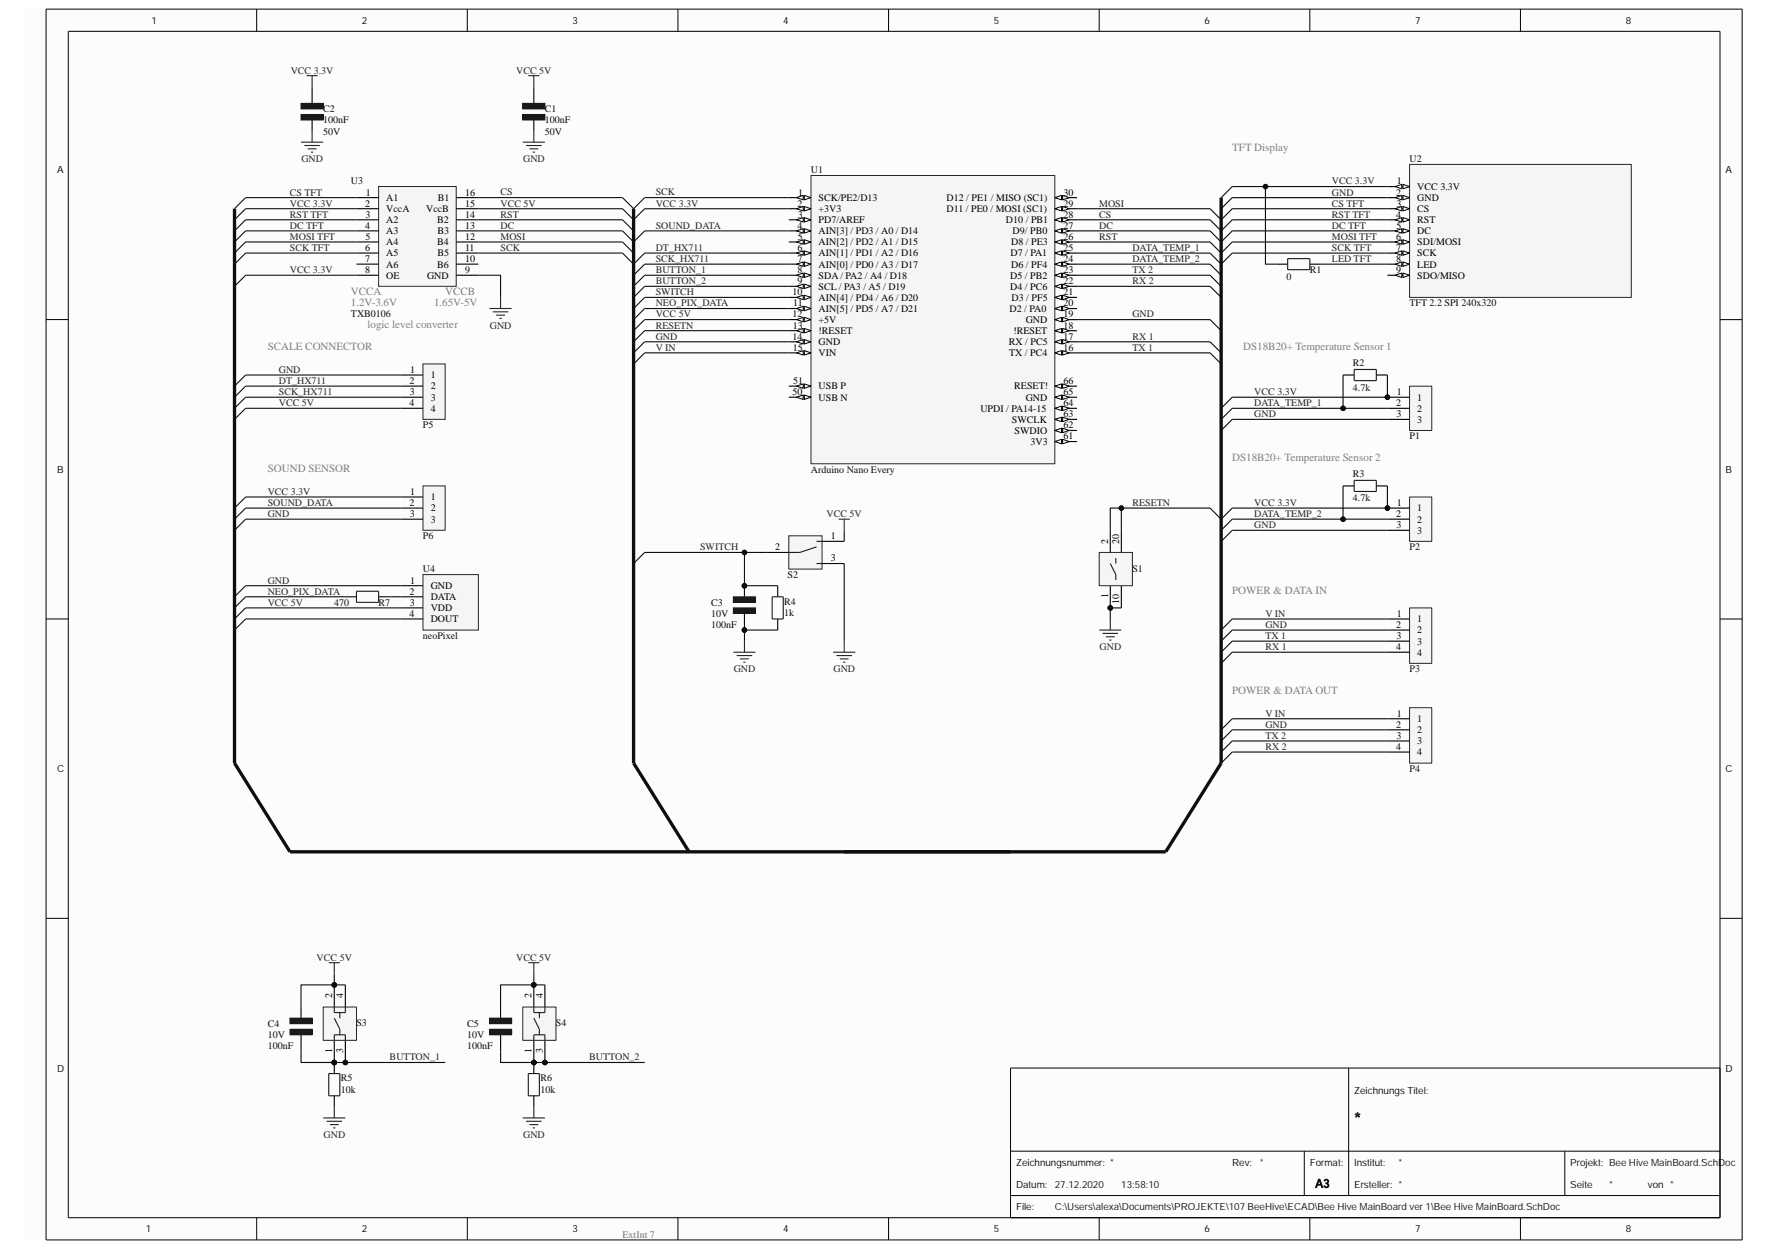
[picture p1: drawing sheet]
<svg xmlns="http://www.w3.org/2000/svg" width="297mm" height="210mm" viewBox="0 0 297 210" stroke-linecap="round" stroke-linejoin="round" font-family="sans-serif">
<defs><g id="words">
<text font-size="3" fill="#262626" x="227.7" y="189.2">*</text>
<text font-size="2" fill="#0e0e0e" x="221.2" y="199.7">A3</text>
<g font-size="1.9" fill="#7f7f7f">
<text x="207.2" y="25.4">TFT Display</text>
<text x="59" y="49.6">VCCA</text>
<text x="59" y="51.5">1.2V-3.6V</text>
<text x="73" y="51.5">1.65V-5V</text>
<text x="74.9" y="49.6">VCCB</text>
<text x="45" y="58.9">SCALE CONNECTOR</text>
<text x="61.8" y="55.2">logic level converter</text>
<text x="209.1" y="58.9">DS18B20+ Temperature Sensor 1</text>
<text x="207.2" y="77.6">DS18B20+ Temperature Sensor 2</text>
<text x="45" y="79.4">SOUND SENSOR</text>
<text x="207.2" y="99.9">POWER &amp; DATA IN</text>
<text x="207.2" y="116.7">POWER &amp; DATA OUT</text>
</g>
<g font-size="1.7">
<text x="25.5" y="4">1</text>
<text x="60.9" y="4">2</text>
<text x="96.3" y="4">3</text>
<text x="131.7" y="4">4</text>
<text x="167.1" y="4">5</text>
<text x="202.6" y="4">6</text>
<text x="238" y="4">7</text>
<text x="273.4" y="4">8</text>
<text x="9.6" y="29.2">A</text>
<text x="290.2" y="29.2">A</text>
<text x="61.4" y="34.7">2</text>
<text x="61.5" y="32.9">1</text>
<text x="65" y="33.8">A1</text>
<text x="65" y="35.7">VccA</text>
<text x="71.7" y="35.7">VccB</text>
<text x="73.7" y="33.8">B1</text>
<text x="78.2" y="34.7">15</text>
<text x="78.2" y="32.9">16</text>
<text x="134.1" y="34.7">2</text>
<text x="134.2" y="32.9">1</text>
<text x="137.7" y="33.8">SCK/PE2/D13</text>
<text x="137.7" y="35.7">+3V3</text>
<text x="159.2" y="35.7">D11 / PE0 / MOSI (SC1)</text>
<text x="159.2" y="33.8">D12 / PE1 / MISO (SC1)</text>
<text x="178.9" y="34.7">29</text>
<text x="178.9" y="32.9">30</text>
<text x="234.8" y="32.9">2</text>
<text x="234.9" y="34.7">3</text>
<text x="234.9" y="31">1</text>
<text x="238.4" y="31.9">VCC 3.3V</text>
<text x="238.4" y="33.8">GND</text>
<text x="238.4" y="35.7">CS</text>
<text x="61.4" y="38.5">4</text>
<text x="61.4" y="40.3">5</text>
<text x="61.5" y="36.6">3</text>
<text x="65" y="37.5">A2</text>
<text x="65" y="39.4">A3</text>
<text x="65" y="41.3">A4</text>
<text x="73.5" y="41.3">B4</text>
<text x="73.5" y="37.5">B2</text>
<text x="73.6" y="39.4">B3</text>
<text x="78.2" y="36.6">14</text>
<text x="78.2" y="40.3">12</text>
<text x="78.2" y="38.5">13</text>
<text x="134.1" y="38.5">4</text>
<text x="134.2" y="40.3">5</text>
<text x="134.2" y="36.6">3</text>
<text x="137.7" y="37.5">PD7/AREF</text>
<text x="137.7" y="39.4">AIN[3] / PD3 / A0 / D14</text>
<text x="137.7" y="41.3">AIN[2] / PD2 / A1 / D15</text>
<text x="169.2" y="37.5">D10 / PB1</text>
<text x="170.1" y="41.3">D8 / PE3</text>
<text x="170.3" y="39.4">D9/ PB0</text>
<text x="178.9" y="38.5">27</text>
<text x="178.9" y="36.6">28</text>
<text x="178.9" y="40.3">26</text>
<text x="234.8" y="36.6">4</text>
<text x="234.8" y="40.3">6</text>
<text x="234.8" y="38.5">5</text>
<text x="238.4" y="37.5">RST</text>
<text x="238.4" y="39.4">DC</text>
<text x="238.4" y="41.3">SDI/MOSI</text>
<text x="61.4" y="42.2">6</text>
<text x="61.4" y="44">7</text>
<text x="61.4" y="45.9">8</text>
<text x="65" y="43.1">A5</text>
<text x="65" y="45">A6</text>
<text x="65" y="46.9">OE</text>
<text x="71.8" y="46.9">GND</text>
<text x="73.5" y="45">B6</text>
<text x="73.6" y="43.1">B5</text>
<text x="78.2" y="45.9">9</text>
<text x="78.2" y="44">10</text>
<text x="78.2" y="42.2">11</text>
<text x="134.1" y="42.2">6</text>
<text x="134.1" y="47.8">9</text>
<text x="134.1" y="44">7</text>
<text x="134.1" y="45.9">8</text>
<text x="137.7" y="43.1">AIN[1] / PD1 / A2 / D16</text>
<text x="137.7" y="45">AIN[0] / PD0 / A3 / D17</text>
<text x="137.7" y="46.9">SDA / PA2 / A4 / D18</text>
<text x="169.9" y="46.9">D5 / PB2</text>
<text x="169.9" y="43.1">D7 / PA1</text>
<text x="170.1" y="45">D6 / PF4</text>
<text x="178.9" y="45.9">23</text>
<text x="178.9" y="47.8">22</text>
<text x="178.9" y="44">24</text>
<text x="178.9" y="42.2">25</text>
<text x="234.8" y="42.2">7</text>
<text x="234.8" y="45.9">9</text>
<text x="234.8" y="44">8</text>
<text x="238.4" y="43.1">SCK</text>
<text x="238.4" y="45">LED</text>
<text x="238.4" y="46.9">SDO/MISO</text>
<text x="133.3" y="49.6">10</text>
<text x="133.3" y="53.4">12</text>
<text x="133.4" y="51.5">11</text>
<text x="137.7" y="48.7">SCL / PA3 / A5 / D19</text>
<text x="137.7" y="50.6">AIN[4] / PD4 / A6 / D20</text>
<text x="137.7" y="52.4">AIN[5] / PD5 / A7 / D21</text>
<text x="169.8" y="52.4">D2 / PA0</text>
<text x="169.9" y="48.7">D4 / PC6</text>
<text x="170.1" y="50.6">D3 / PF5</text>
<text x="178.9" y="53.4">19</text>
<text x="178.9" y="51.5">20</text>
<text x="178.9" y="49.6">21</text>
<text x="133.3" y="57.1">14</text>
<text x="133.3" y="59">15</text>
<text x="133.3" y="55.2">13</text>
<text x="137.7" y="54.3">+5V</text>
<text x="137.7" y="56.2">!RESET</text>
<text x="137.7" y="58">GND</text>
<text x="137.7" y="59.9">VIN</text>
<text x="169.7" y="58">RX / PC5</text>
<text x="169.7" y="59.9">TX / PC4</text>
<text x="170.4" y="56.2">!RESET</text>
<text x="172.5" y="54.3">GND</text>
<text x="178.9" y="59">16</text>
<text x="178.9" y="57.1">17</text>
<text x="178.9" y="55.2">18</text>
<text x="68.9" y="64.6">2</text>
<text x="69" y="62.7">1</text>
<text x="72.4" y="63.6">1</text>
<text x="72.4" y="65.5">2</text>
<text x="133.4" y="64.6">51</text>
<text x="137.7" y="65.5">USB P</text>
<text x="170.6" y="65.5">RESET!</text>
<text x="178.9" y="64.6">66</text>
<text x="68.9" y="68.3">4</text>
<text x="68.9" y="66.4">3</text>
<text x="72.4" y="67.4">3</text>
<text x="72.4" y="69.2">4</text>
<text x="133.3" y="66.4">50</text>
<text x="137.7" y="67.4">USB N</text>
<text x="164.9" y="69.2">UPDI / PA14-15</text>
<text x="170.2" y="71.1">SWCLK</text>
<text x="172.5" y="67.4">GND</text>
<text x="178.9" y="68.3">64</text>
<text x="178.9" y="66.4">65</text>
<text x="178.9" y="70.2">63</text>
<text x="234.8" y="68.3">2</text>
<text x="234.9" y="70.2">3</text>
<text x="234.9" y="66.4">1</text>
<text x="238.4" y="67.4">1</text>
<text x="238.4" y="69.2">2</text>
<text x="238.4" y="71.1">3</text>
<text x="170.6" y="73">SWDIO</text>
<text x="173.3" y="74.8">3V3</text>
<text x="178.9" y="72">62</text>
<text x="178.9" y="73.9">61</text>
<text x="9.6" y="79.5">B</text>
<text x="69" y="83.2">1</text>
<text x="290.2" y="79.5">B</text>
<text x="68.9" y="85.1">2</text>
<text x="68.9" y="86.9">3</text>
<text x="72.4" y="84.1">1</text>
<text x="72.4" y="86">2</text>
<text x="72.4" y="87.9">3</text>
<text x="234.8" y="86.9">2</text>
<text x="234.9" y="88.8">3</text>
<text x="234.9" y="85.1">1</text>
<text x="238.4" y="86">1</text>
<text x="238.4" y="87.9">2</text>
<text x="238.4" y="89.7">3</text>
<text x="130.4" y="92.5">2</text>
<text x="139.7" y="90.7">1</text>
<text x="139.7" y="94.4">3</text>
<text x="186.4" y="91.4" transform="rotate(-90 186.4 91.4)">2</text>
<text x="188.2" y="91.4" transform="rotate(-90 188.2 91.4)">20</text>
<text x="68.9" y="100">2</text>
<text x="68.9" y="101.8">3</text>
<text x="69" y="98.1">1</text>
<text x="72.4" y="99">GND</text>
<text x="72.4" y="100.9">DATA</text>
<text x="186.4" y="100.6" transform="rotate(-90 186.4 100.6)">1</text>
<text x="188.2" y="101.6" transform="rotate(-90 188.2 101.6)">10</text>
<text x="68.9" y="103.7">4</text>
<text x="72.4" y="102.8">VDD</text>
<text x="72.4" y="104.6">DOUT</text>
<text x="234.8" y="105.6">2</text>
<text x="234.9" y="107.4">3</text>
<text x="234.9" y="103.7">1</text>
<text x="238.4" y="104.6">1</text>
<text x="238.4" y="106.5">2</text>
<text x="234.8" y="109.3">4</text>
<text x="238.4" y="108.4">3</text>
<text x="238.4" y="110.2">4</text>
<text x="234.8" y="122.4">2</text>
<text x="234.9" y="124.2">3</text>
<text x="234.9" y="120.5">1</text>
<text x="238.4" y="121.4">1</text>
<text x="238.4" y="123.3">2</text>
<text x="238.4" y="125.1">3</text>
<text x="9.6" y="129.8">C</text>
<text x="234.8" y="126.1">4</text>
<text x="238.4" y="127">4</text>
<text x="290.2" y="129.8">C</text>
<text x="55.8" y="167.8" transform="rotate(-90 55.8 167.8)">2</text>
<text x="57.7" y="167.8" transform="rotate(-90 57.7 167.8)">4</text>
<text x="89.4" y="167.8" transform="rotate(-90 89.4 167.8)">2</text>
<text x="91.3" y="167.8" transform="rotate(-90 91.3 167.8)">4</text>
<text x="55.8" y="177" transform="rotate(-90 55.8 177)">1</text>
<text x="57.7" y="177.1" transform="rotate(-90 57.7 177.1)">3</text>
<text x="89.4" y="177" transform="rotate(-90 89.4 177)">1</text>
<text x="91.3" y="177.1" transform="rotate(-90 91.3 177.1)">3</text>
<text x="9.6" y="180.2">D</text>
<text x="227.7" y="183.9">Zeichnungs Titel:</text>
<text x="290.2" y="180.2">D</text>
<text x="170.9" y="196">Zeichnungsnummer: *</text>
<text x="207.2" y="196">Rev:</text>
<text x="220.3" y="196">Format:</text>
<text x="227.7" y="196">Institut:</text>
<text x="264.1" y="196">Projekt: Bee Hive MainBoard.SchDoc</text>
<text x="170.9" y="203.5">File:</text>
<text x="170.9" y="199.7">Datum:</text>
<text x="227.7" y="199.7">Ersteller: *</text>
<text x="264.1" y="199.7">Seite</text>
<text x="277.1" y="199.7">von *</text>
<text x="24.5" y="207.2">1</text>
<text x="60.9" y="207.2">2</text>
<text x="96.3" y="207.2">3</text>
<text x="131.7" y="207.2">4</text>
<text x="167.1" y="207.2">5</text>
<text x="202.6" y="207.2">6</text>
<text x="238" y="207.2">7</text>
<text x="273.4" y="207.2">8</text>
</g>
<g font-size="1.7" fill="#262626">
<text x="48.9" y="12.4">VCC 3.3V</text>
<text x="86.8" y="12.4">VCC 5V</text>
<text x="50.7" y="27.3">GND</text>
<text x="88" y="27.3">GND</text>
<text x="48.8" y="34.7">VCC 3.3V</text>
<text x="48.8" y="32.9">CS TFT</text>
<text x="84.2" y="32.9">CS</text>
<text x="84.2" y="34.7">VCC 5V</text>
<text x="110.3" y="32.9">SCK</text>
<text x="110.3" y="34.7">VCC 3.3V</text>
<text x="184.8" y="34.7">MOSI</text>
<text x="224" y="31">VCC 3.3V</text>
<text x="224" y="32.9">GND</text>
<text x="224" y="34.7">CS TFT</text>
<text x="48.8" y="36.6">RST TFT</text>
<text x="48.8" y="38.5">DC TFT</text>
<text x="48.8" y="40.3">MOSI TFT</text>
<text x="84.2" y="36.6">RST</text>
<text x="84.2" y="38.5">DC</text>
<text x="84.2" y="40.3">MOSI</text>
<text x="110.3" y="38.5">SOUND_DATA</text>
<text x="184.8" y="36.6">CS</text>
<text x="184.8" y="40.3">RST</text>
<text x="184.8" y="38.5">DC</text>
<text x="224" y="36.6">RST TFT</text>
<text x="224" y="38.5">DC TFT</text>
<text x="224" y="40.3">MOSI TFT</text>
<text x="48.8" y="42.2">SCK TFT</text>
<text x="48.8" y="45.9">VCC 3.3V</text>
<text x="84.2" y="42.2">SCK</text>
<text x="110.3" y="45.9">BUTTON_1</text>
<text x="110.3" y="47.8">BUTTON_2</text>
<text x="110.3" y="42.2">DT_HX711</text>
<text x="110.3" y="44">SCK_HX711</text>
<text x="190.4" y="42.2">DATA_TEMP_1</text>
<text x="190.4" y="44">DATA_TEMP_2</text>
<text x="190.4" y="47.8">RX 2</text>
<text x="190.4" y="45.9">TX 2</text>
<text x="224" y="42.2">SCK TFT</text>
<text x="224" y="44">LED TFT</text>
<text x="110.3" y="49.6">SWITCH</text>
<text x="110.3" y="53.4">VCC 5V</text>
<text x="110.3" y="51.5">NEO_PIX_DATA</text>
<text x="190.4" y="53.4">GND</text>
<text x="82.4" y="55.2">GND</text>
<text x="110.3" y="57.1">GND</text>
<text x="110.3" y="59">V IN</text>
<text x="110.3" y="55.2">RESETN</text>
<text x="190.4" y="57.1">RX 1</text>
<text x="190.4" y="59">TX 1</text>
<text x="46.9" y="62.7">GND</text>
<text x="46.9" y="64.6">DT_HX711</text>
<text x="46.9" y="66.4">SCK_HX711</text>
<text x="46.9" y="68.3">VCC 5V</text>
<text x="210.9" y="66.4">VCC 3.3V</text>
<text x="210.9" y="70.2">GND</text>
<text x="210.9" y="68.3">DATA_TEMP_1</text>
<text x="45" y="83.2">VCC 3.3V</text>
<text x="45" y="86.9">GND</text>
<text x="45" y="85.1">SOUND_DATA</text>
<text x="139" y="86.9">VCC 5V</text>
<text x="190.4" y="85.1">RESETN</text>
<text x="210.9" y="85.1">VCC 3.3V</text>
<text x="210.9" y="88.8">GND</text>
<text x="210.9" y="86.9">DATA_TEMP_2</text>
<text x="117.7" y="92.5">SWITCH</text>
<text x="45" y="98.1">GND</text>
<text x="45" y="101.8">VCC 5V</text>
<text x="45" y="100">NEO_PIX_DATA</text>
<text x="212.8" y="103.7">V IN</text>
<text x="212.8" y="105.6">GND</text>
<text x="212.8" y="107.4">TX 1</text>
<text x="123.4" y="113">GND</text>
<text x="140.2" y="113">GND</text>
<text x="184.9" y="109.3">GND</text>
<text x="212.8" y="109.3">RX 1</text>
<text x="212.8" y="120.5">V IN</text>
<text x="212.8" y="122.4">GND</text>
<text x="212.8" y="124.2">TX 2</text>
<text x="212.8" y="126.1">RX 2</text>
<text x="53.3" y="161.5">VCC 5V</text>
<text x="86.8" y="161.5">VCC 5V</text>
<text x="65.5" y="178.3">BUTTON_1</text>
<text x="99.1" y="178.3">BUTTON_2</text>
<text x="54.4" y="191.3">GND</text>
<text x="88" y="191.3">GND</text>
</g>
<g font-size="1.7" fill="#0e0e0e">
<text x="54.3" y="20.8">100nF</text>
<text x="54.3" y="22.6">50V</text>
<text x="54.3" y="18.9">C2</text>
<text x="91.6" y="20.8">100nF</text>
<text x="91.6" y="22.6">50V</text>
<text x="91.6" y="18.9">C1</text>
<text x="136.4" y="29.1">U1</text>
<text x="237" y="27.3">U2</text>
<text x="59" y="31">U3</text>
<text x="216.4" y="47">0</text>
<text x="220.3" y="45.9">R1</text>
<text x="59" y="53.4">TXB0106</text>
<text x="237" y="51.5">TFT 2.2 SPI 240x320</text>
<text x="227.5" y="65.7">4.7k</text>
<text x="227.5" y="61.6">R2</text>
<text x="71.1" y="72">P5</text>
<text x="237" y="73.9">P1</text>
<text x="136.4" y="79.5">Arduino Nano Every</text>
<text x="227.5" y="80.2">R3</text>
<text x="227.5" y="84.3">4.7k</text>
<text x="71.1" y="90.7">P6</text>
<text x="237" y="92.5">P2</text>
<text x="56.2" y="101.8">470</text>
<text x="63.7" y="101.8">R7</text>
<text x="71.1" y="96.3">U4</text>
<text x="119.6" y="101.8">C3</text>
<text x="131.9" y="101.7">R4</text>
<text x="132.5" y="97.2">S2</text>
<text x="190.4" y="96.3">S1</text>
<text x="71.1" y="107.4">neoPixel</text>
<text x="119.6" y="103.7">10V</text>
<text x="119.6" y="105.6">100nF</text>
<text x="131.9" y="103.5">1k</text>
<text x="237" y="113">P3</text>
<text x="237" y="129.8">P4</text>
<text x="45" y="172.7">C4</text>
<text x="59.9" y="172.5">S3</text>
<text x="78.6" y="172.7">C5</text>
<text x="93.5" y="172.5">S4</text>
<text x="45" y="174.6">10V</text>
<text x="45" y="176.4">100nF</text>
<text x="78.6" y="174.6">10V</text>
<text x="78.6" y="176.4">100nF</text>
<text x="57.3" y="183.7">10k</text>
<text x="57.3" y="181.8">R5</text>
<text x="90.9" y="183.7">10k</text>
<text x="90.9" y="181.8">R6</text>
<text x="211.9" y="196">*</text>
<text x="235.2" y="196">*</text>
<text x="177.4" y="199.7">27.12.2020</text>
<text x="177.4" y="203.5">C:\Users\alexa\Documents\PROJEKTE\107 BeeHive\ECAD\Bee Hive MainBoard ver 1\Bee Hive MainBoard.SchDoc</text>
<text x="188.6" y="199.7">13:58:10</text>
<text x="270.6" y="199.7">*</text>
</g>
<text font-size="1.7" fill="#727272" x="104.7" y="208.1">ExtInt 7</text>
</g></defs>
<path d="M4 1.5h289v207h-289z" fill-rule="evenodd" fill="#fcfcfc"/>
<g fill="none" stroke="#000" stroke-width=".17">
<path d="M7.7 1.5h285.3v207h-285.3zM11.5 5.3h277.8v199.4h-277.8zM43.2 1.5v3.8M78.6 1.5v3.8M114 1.5v3.8M149.4 1.5v3.8M184.9 1.5v3.8M220.3 1.5v3.8M255.7 1.5v3.8M7.7 53.7h3.8M289.3 53.7h3.7M7.7 104.1h3.8"/>
<path d="M289.3 104.1h3.7M7.7 154.4h3.8M289.3 154.4h3.7M226.8 179.6v21.4M289.3 179.6h-119.4v25.1M169.9 193.6h119.4M219.4 193.6v7.4M263.2 193.6v7.4M43.2 204.7v3.8M78.6 204.7v3.8M114 204.7v3.8M149.4 204.7v3.8"/>
<path d="M169.9 201h119.4M184.9 204.7v3.8M220.3 204.7v3.8M255.7 204.7v3.8"/>
</g>
<path d="M136.4 29.5h41v48.5h-41z" fill-rule="evenodd" fill="#f5f5f5"/>
<path d="M136.4 29.5h41v48.5h-41z" fill="none" stroke="#262626" stroke-width=".17"/>
<path d="M132.7 33.2h3.7" fill="none" stroke="#000" stroke-width=".19"/>
<path d="M135.3 32.9l1.1 .3-1.1 .4z" fill="#fbfbfb"/>
<path d="M135.3 32.9l1.1 .3-1.1 .4z" fill="none" stroke="#000" stroke-width=".17"/>
<path d="M134 33.2l1.1-.3v.7z" fill="#fbfbfb"/>
<path d="M134 33.2l1.1-.3v.7z" fill="none" stroke="#000" stroke-width=".17"/>
<path d="M132.7 35.1h3.7" fill="none" stroke="#000" stroke-width=".19"/>
<path d="M135.3 34.7l1.1 .4-1.1 .4z" fill="#fbfbfb"/>
<path d="M135.3 34.7l1.1 .4-1.1 .4z" fill="none" stroke="#000" stroke-width=".17"/>
<path d="M134 35.1l1.1-.4v.8z" fill="#fbfbfb"/>
<path d="M134 35.1l1.1-.4v.8z" fill="none" stroke="#000" stroke-width=".17"/>
<path d="M132.7 37h3.7" fill="none" stroke="#000" stroke-width=".19"/>
<path d="M135.3 36.6l1.1 .4-1.1 .3z" fill="#fbfbfb"/>
<path d="M135.3 36.6l1.1 .4-1.1 .3z" fill="none" stroke="#000" stroke-width=".17"/>
<path d="M134 37l1.1-.4v.7z" fill="#fbfbfb"/>
<path d="M134 37l1.1-.4v.7z" fill="none" stroke="#000" stroke-width=".17"/>
<path d="M132.7 38.8h3.7" fill="none" stroke="#000" stroke-width=".19"/>
<path d="M135.3 38.4l1.1 .4-1.1 .4z" fill="#fbfbfb"/>
<path d="M135.3 38.4l1.1 .4-1.1 .4z" fill="none" stroke="#000" stroke-width=".17"/>
<path d="M134 38.8l1.1-.4v.8z" fill="#fbfbfb"/>
<path d="M134 38.8l1.1-.4v.8z" fill="none" stroke="#000" stroke-width=".17"/>
<path d="M132.7 40.7h3.7" fill="none" stroke="#000" stroke-width=".19"/>
<path d="M135.3 40.3l1.1 .4-1.1 .4z" fill="#fbfbfb"/>
<path d="M135.3 40.3l1.1 .4-1.1 .4z" fill="none" stroke="#000" stroke-width=".17"/>
<path d="M134 40.7l1.1-.4v.8z" fill="#fbfbfb"/>
<path d="M134 40.7l1.1-.4v.8z" fill="none" stroke="#000" stroke-width=".17"/>
<path d="M132.7 42.6h3.7" fill="none" stroke="#000" stroke-width=".19"/>
<path d="M135.3 42.2l1.1 .4-1.1 .3z" fill="#fbfbfb"/>
<path d="M135.3 42.2l1.1 .4-1.1 .3z" fill="none" stroke="#000" stroke-width=".17"/>
<path d="M134 42.6l1.1-.4v.7z" fill="#fbfbfb"/>
<path d="M134 42.6l1.1-.4v.7z" fill="none" stroke="#000" stroke-width=".17"/>
<path d="M132.7 44.4h3.7" fill="none" stroke="#000" stroke-width=".19"/>
<path d="M135.3 44l1.1 .4-1.1 .4z" fill="#fbfbfb"/>
<path d="M135.3 44l1.1 .4-1.1 .4z" fill="none" stroke="#000" stroke-width=".17"/>
<path d="M134 44.4l1.1-.4v.8z" fill="#fbfbfb"/>
<path d="M134 44.4l1.1-.4v.8z" fill="none" stroke="#000" stroke-width=".17"/>
<path d="M132.7 46.3h3.7" fill="none" stroke="#000" stroke-width=".19"/>
<path d="M135.3 45.9l1.1 .4-1.1 .4z" fill="#fbfbfb"/>
<path d="M135.3 45.9l1.1 .4-1.1 .4z" fill="none" stroke="#000" stroke-width=".17"/>
<path d="M134 46.3l1.1-.4v.8z" fill="#fbfbfb"/>
<path d="M134 46.3l1.1-.4v.8z" fill="none" stroke="#000" stroke-width=".17"/>
<path d="M132.7 48.1h3.7" fill="none" stroke="#000" stroke-width=".19"/>
<path d="M135.3 47.8l1.1 .3-1.1 .4z" fill="#fbfbfb"/>
<path d="M135.3 47.8l1.1 .3-1.1 .4z" fill="none" stroke="#000" stroke-width=".17"/>
<path d="M134 48.1l1.1-.3v.7z" fill="#fbfbfb"/>
<path d="M134 48.1l1.1-.3v.7z" fill="none" stroke="#000" stroke-width=".17"/>
<path d="M132.7 50h3.7" fill="none" stroke="#000" stroke-width=".19"/>
<path d="M135.3 49.6l1.1 .4-1.1 .4z" fill="#fbfbfb"/>
<path d="M135.3 49.6l1.1 .4-1.1 .4z" fill="none" stroke="#000" stroke-width=".17"/>
<path d="M134 50l1.1-.4v.8z" fill="#fbfbfb"/>
<path d="M134 50l1.1-.4v.8z" fill="none" stroke="#000" stroke-width=".17"/>
<path d="M132.7 51.9h3.7" fill="none" stroke="#000" stroke-width=".19"/>
<path d="M135.3 51.5l1.1 .4-1.1 .3z" fill="#fbfbfb"/>
<path d="M135.3 51.5l1.1 .4-1.1 .3z" fill="none" stroke="#000" stroke-width=".17"/>
<path d="M134 51.9l1.1-.4v.7z" fill="#fbfbfb"/>
<path d="M134 51.9l1.1-.4v.7z" fill="none" stroke="#000" stroke-width=".17"/>
<path d="M132.7 53.7h3.7" fill="none" stroke="#000" stroke-width=".19"/>
<path d="M135.3 53.4l1.1 .3-1.1 .4z" fill="#fbfbfb"/>
<path d="M135.3 53.4l1.1 .3-1.1 .4z" fill="none" stroke="#000" stroke-width=".17"/>
<path d="M134 53.7l1.1-.3v.7z" fill="#fbfbfb"/>
<path d="M134 53.7l1.1-.3v.7z" fill="none" stroke="#000" stroke-width=".17"/>
<path d="M132.7 55.6h3.7" fill="none" stroke="#000" stroke-width=".19"/>
<path d="M135.3 55.2l1.1 .4-1.1 .4z" fill="#fbfbfb"/>
<path d="M135.3 55.2l1.1 .4-1.1 .4z" fill="none" stroke="#000" stroke-width=".17"/>
<path d="M134 55.6l1.1-.4v.8z" fill="#fbfbfb"/>
<path d="M134 55.6l1.1-.4v.8z" fill="none" stroke="#000" stroke-width=".17"/>
<path d="M132.7 57.5h3.7" fill="none" stroke="#000" stroke-width=".19"/>
<path d="M135.3 57.1l1.1 .4-1.1 .3z" fill="#fbfbfb"/>
<path d="M135.3 57.1l1.1 .4-1.1 .3z" fill="none" stroke="#000" stroke-width=".17"/>
<path d="M134 57.5l1.1-.4v.7z" fill="#fbfbfb"/>
<path d="M134 57.5l1.1-.4v.7z" fill="none" stroke="#000" stroke-width=".17"/>
<path d="M132.7 59.3h3.7" fill="none" stroke="#000" stroke-width=".19"/>
<path d="M135.3 59l1.1 .3-1.1 .4z" fill="#fbfbfb"/>
<path d="M135.3 59l1.1 .3-1.1 .4z" fill="none" stroke="#000" stroke-width=".17"/>
<path d="M134 59.3l1.1-.3v.7z" fill="#fbfbfb"/>
<path d="M134 59.3l1.1-.3v.7z" fill="none" stroke="#000" stroke-width=".17"/>
<path d="M177.4 59.3h3.7" fill="none" stroke="#000" stroke-width=".19"/>
<path d="M177.4 59.3l1.1-.3v.7z" fill="#fbfbfb"/>
<path d="M177.4 59.3l1.1-.3v.7z" fill="none" stroke="#000" stroke-width=".17"/>
<path d="M178.7 59l1.1 .3-1.1 .4z" fill="#fbfbfb"/>
<path d="M178.7 59l1.1 .3-1.1 .4z" fill="none" stroke="#000" stroke-width=".17"/>
<path d="M177.4 57.5h3.7" fill="none" stroke="#000" stroke-width=".19"/>
<path d="M177.4 57.5l1.1-.4v.7z" fill="#fbfbfb"/>
<path d="M177.4 57.5l1.1-.4v.7z" fill="none" stroke="#000" stroke-width=".17"/>
<path d="M178.7 57.1l1.1 .4-1.1 .3z" fill="#fbfbfb"/>
<path d="M178.7 57.1l1.1 .4-1.1 .3z" fill="none" stroke="#000" stroke-width=".17"/>
<path d="M177.4 55.6h3.7" fill="none" stroke="#000" stroke-width=".19"/>
<path d="M177.4 55.6l1.1-.4v.8z" fill="#fbfbfb"/>
<path d="M177.4 55.6l1.1-.4v.8z" fill="none" stroke="#000" stroke-width=".17"/>
<path d="M178.7 55.2l1.1 .4-1.1 .4z" fill="#fbfbfb"/>
<path d="M178.7 55.2l1.1 .4-1.1 .4z" fill="none" stroke="#000" stroke-width=".17"/>
<path d="M177.4 53.7h3.7" fill="none" stroke="#000" stroke-width=".19"/>
<path d="M177.4 53.7l1.1-.3v.7z" fill="#fbfbfb"/>
<path d="M177.4 53.7l1.1-.3v.7z" fill="none" stroke="#000" stroke-width=".17"/>
<path d="M178.7 53.4l1.1 .3-1.1 .4z" fill="#fbfbfb"/>
<path d="M178.7 53.4l1.1 .3-1.1 .4z" fill="none" stroke="#000" stroke-width=".17"/>
<path d="M177.4 51.9h3.7" fill="none" stroke="#000" stroke-width=".19"/>
<path d="M177.4 51.9l1.1-.4v.7z" fill="#fbfbfb"/>
<path d="M177.4 51.9l1.1-.4v.7z" fill="none" stroke="#000" stroke-width=".17"/>
<path d="M178.7 51.5l1.1 .4-1.1 .3z" fill="#fbfbfb"/>
<path d="M178.7 51.5l1.1 .4-1.1 .3z" fill="none" stroke="#000" stroke-width=".17"/>
<path d="M177.4 50h3.7" fill="none" stroke="#000" stroke-width=".19"/>
<path d="M177.4 50l1.1-.4v.8z" fill="#fbfbfb"/>
<path d="M177.4 50l1.1-.4v.8z" fill="none" stroke="#000" stroke-width=".17"/>
<path d="M178.7 49.6l1.1 .4-1.1 .4z" fill="#fbfbfb"/>
<path d="M178.7 49.6l1.1 .4-1.1 .4z" fill="none" stroke="#000" stroke-width=".17"/>
<path d="M177.4 48.1h3.7" fill="none" stroke="#000" stroke-width=".19"/>
<path d="M177.4 48.1l1.1-.3v.7z" fill="#fbfbfb"/>
<path d="M177.4 48.1l1.1-.3v.7z" fill="none" stroke="#000" stroke-width=".17"/>
<path d="M178.7 47.8l1.1 .3-1.1 .4z" fill="#fbfbfb"/>
<path d="M178.7 47.8l1.1 .3-1.1 .4z" fill="none" stroke="#000" stroke-width=".17"/>
<path d="M177.4 46.3h3.7" fill="none" stroke="#000" stroke-width=".19"/>
<path d="M177.4 46.3l1.1-.4v.8z" fill="#fbfbfb"/>
<path d="M177.4 46.3l1.1-.4v.8z" fill="none" stroke="#000" stroke-width=".17"/>
<path d="M178.7 45.9l1.1 .4-1.1 .4z" fill="#fbfbfb"/>
<path d="M178.7 45.9l1.1 .4-1.1 .4z" fill="none" stroke="#000" stroke-width=".17"/>
<path d="M177.4 44.4h3.7" fill="none" stroke="#000" stroke-width=".19"/>
<path d="M177.4 44.4l1.1-.4v.8z" fill="#fbfbfb"/>
<path d="M177.4 44.4l1.1-.4v.8z" fill="none" stroke="#000" stroke-width=".17"/>
<path d="M178.7 44l1.1 .4-1.1 .4z" fill="#fbfbfb"/>
<path d="M178.7 44l1.1 .4-1.1 .4z" fill="none" stroke="#000" stroke-width=".17"/>
<path d="M177.4 42.6h3.7" fill="none" stroke="#000" stroke-width=".19"/>
<path d="M177.4 42.6l1.1-.4v.7z" fill="#fbfbfb"/>
<path d="M177.4 42.6l1.1-.4v.7z" fill="none" stroke="#000" stroke-width=".17"/>
<path d="M178.7 42.2l1.1 .4-1.1 .3z" fill="#fbfbfb"/>
<path d="M178.7 42.2l1.1 .4-1.1 .3z" fill="none" stroke="#000" stroke-width=".17"/>
<path d="M177.4 40.7h3.7" fill="none" stroke="#000" stroke-width=".19"/>
<path d="M177.4 40.7l1.1-.4v.8z" fill="#fbfbfb"/>
<path d="M177.4 40.7l1.1-.4v.8z" fill="none" stroke="#000" stroke-width=".17"/>
<path d="M178.7 40.3l1.1 .4-1.1 .4z" fill="#fbfbfb"/>
<path d="M178.7 40.3l1.1 .4-1.1 .4z" fill="none" stroke="#000" stroke-width=".17"/>
<path d="M177.4 38.8h3.7" fill="none" stroke="#000" stroke-width=".19"/>
<path d="M177.4 38.8l1.1-.4v.8z" fill="#fbfbfb"/>
<path d="M177.4 38.8l1.1-.4v.8z" fill="none" stroke="#000" stroke-width=".17"/>
<path d="M178.7 38.4l1.1 .4-1.1 .4z" fill="#fbfbfb"/>
<path d="M178.7 38.4l1.1 .4-1.1 .4z" fill="none" stroke="#000" stroke-width=".17"/>
<path d="M177.4 37h3.7" fill="none" stroke="#000" stroke-width=".19"/>
<path d="M177.4 37l1.1-.4v.7z" fill="#fbfbfb"/>
<path d="M177.4 37l1.1-.4v.7z" fill="none" stroke="#000" stroke-width=".17"/>
<path d="M178.7 36.6l1.1 .4-1.1 .3z" fill="#fbfbfb"/>
<path d="M178.7 36.6l1.1 .4-1.1 .3z" fill="none" stroke="#000" stroke-width=".17"/>
<path d="M177.4 35.1h3.7" fill="none" stroke="#000" stroke-width=".19"/>
<path d="M177.4 35.1l1.1-.4v.8z" fill="#fbfbfb"/>
<path d="M177.4 35.1l1.1-.4v.8z" fill="none" stroke="#000" stroke-width=".17"/>
<path d="M178.7 34.7l1.1 .4-1.1 .4z" fill="#fbfbfb"/>
<path d="M178.7 34.7l1.1 .4-1.1 .4z" fill="none" stroke="#000" stroke-width=".17"/>
<path d="M177.4 33.2h3.7" fill="none" stroke="#000" stroke-width=".19"/>
<path d="M177.4 33.2l1.1-.3v.7z" fill="#fbfbfb"/>
<path d="M177.4 33.2l1.1-.3v.7z" fill="none" stroke="#000" stroke-width=".17"/>
<path d="M178.7 32.9l1.1 .3-1.1 .4z" fill="#fbfbfb"/>
<path d="M178.7 32.9l1.1 .3-1.1 .4z" fill="none" stroke="#000" stroke-width=".17"/>
<path d="M132.7 64.9h3.7" fill="none" stroke="#000" stroke-width=".19"/>
<path d="M135.3 64.5l1.1 .4-1.1 .4z" fill="#fbfbfb"/>
<path d="M135.3 64.5l1.1 .4-1.1 .4z" fill="none" stroke="#000" stroke-width=".17"/>
<path d="M134 64.9l1.1-.4v.8z" fill="#fbfbfb"/>
<path d="M134 64.9l1.1-.4v.8z" fill="none" stroke="#000" stroke-width=".17"/>
<path d="M132.7 66.8h3.7" fill="none" stroke="#000" stroke-width=".19"/>
<path d="M135.3 66.4l1.1 .4-1.1 .4z" fill="#fbfbfb"/>
<path d="M135.3 66.4l1.1 .4-1.1 .4z" fill="none" stroke="#000" stroke-width=".17"/>
<path d="M134 66.8l1.1-.4v.8z" fill="#fbfbfb"/>
<path d="M134 66.8l1.1-.4v.8z" fill="none" stroke="#000" stroke-width=".17"/>
<path d="M177.4 74.2h3.7" fill="none" stroke="#000" stroke-width=".19"/>
<path d="M177.4 74.2l1.1-.3v.7z" fill="#fbfbfb"/>
<path d="M177.4 74.2l1.1-.3v.7z" fill="none" stroke="#000" stroke-width=".17"/>
<path d="M178.7 73.9l1.1 .3-1.1 .4z" fill="#fbfbfb"/>
<path d="M178.7 73.9l1.1 .3-1.1 .4z" fill="none" stroke="#000" stroke-width=".17"/>
<path d="M177.4 72.4h3.7" fill="none" stroke="#000" stroke-width=".19"/>
<path d="M177.4 72.4l1.1-.4v.7z" fill="#fbfbfb"/>
<path d="M177.4 72.4l1.1-.4v.7z" fill="none" stroke="#000" stroke-width=".17"/>
<path d="M178.7 72l1.1 .4-1.1 .3z" fill="#fbfbfb"/>
<path d="M178.7 72l1.1 .4-1.1 .3z" fill="none" stroke="#000" stroke-width=".17"/>
<path d="M177.4 70.5h3.7" fill="none" stroke="#000" stroke-width=".19"/>
<path d="M177.4 70.5l1.1-.4v.8z" fill="#fbfbfb"/>
<path d="M177.4 70.5l1.1-.4v.8z" fill="none" stroke="#000" stroke-width=".17"/>
<path d="M178.7 70.1l1.1 .4-1.1 .4z" fill="#fbfbfb"/>
<path d="M178.7 70.1l1.1 .4-1.1 .4z" fill="none" stroke="#000" stroke-width=".17"/>
<path d="M177.4 68.7h3.7" fill="none" stroke="#000" stroke-width=".19"/>
<path d="M177.4 68.7l1.1-.4v.7z" fill="#fbfbfb"/>
<path d="M177.4 68.7l1.1-.4v.7z" fill="none" stroke="#000" stroke-width=".17"/>
<path d="M178.7 68.3l1.1 .4-1.1 .3z" fill="#fbfbfb"/>
<path d="M178.7 68.3l1.1 .4-1.1 .3z" fill="none" stroke="#000" stroke-width=".17"/>
<path d="M177.4 66.8h3.7" fill="none" stroke="#000" stroke-width=".19"/>
<path d="M177.4 66.8l1.1-.4v.8z" fill="#fbfbfb"/>
<path d="M177.4 66.8l1.1-.4v.8z" fill="none" stroke="#000" stroke-width=".17"/>
<path d="M178.7 66.4l1.1 .4-1.1 .4z" fill="#fbfbfb"/>
<path d="M178.7 66.4l1.1 .4-1.1 .4z" fill="none" stroke="#000" stroke-width=".17"/>
<path d="M177.4 64.9h3.7" fill="none" stroke="#000" stroke-width=".19"/>
<path d="M177.4 64.9l1.1-.4v.8z" fill="#fbfbfb"/>
<path d="M177.4 64.9l1.1-.4v.8z" fill="none" stroke="#000" stroke-width=".17"/>
<path d="M178.7 64.5l1.1 .4-1.1 .4z" fill="#fbfbfb"/>
<path d="M178.7 64.5l1.1 .4-1.1 .4z" fill="none" stroke="#000" stroke-width=".17"/>
<path d="M237.1 27.6h37.2v22.4h-37.2z" fill-rule="evenodd" fill="#f5f5f5"/>
<path d="M237.1 27.6h37.2v22.4h-37.2z" fill="none" stroke="#262626" stroke-width=".17"/>
<path d="M233.3 31.4h3.8" fill="none" stroke="#000" stroke-width=".19"/>
<path d="M235.9 31l1.2 .4-1.2 .3z" fill="#fbfbfb"/>
<path d="M235.9 31l1.2 .4-1.2 .3z" fill="none" stroke="#000" stroke-width=".17"/>
<path d="M234.6 31.4l1.2-.4v.7z" fill="#fbfbfb"/>
<path d="M234.6 31.4l1.2-.4v.7z" fill="none" stroke="#000" stroke-width=".17"/>
<path d="M233.3 33.2h3.8" fill="none" stroke="#000" stroke-width=".19"/>
<path d="M235.9 32.9l1.2 .3-1.2 .4z" fill="#fbfbfb"/>
<path d="M235.9 32.9l1.2 .3-1.2 .4z" fill="none" stroke="#000" stroke-width=".17"/>
<path d="M234.6 33.2l1.2-.3v.7z" fill="#fbfbfb"/>
<path d="M234.6 33.2l1.2-.3v.7z" fill="none" stroke="#000" stroke-width=".17"/>
<path d="M233.3 35.1h3.8" fill="none" stroke="#000" stroke-width=".19"/>
<path d="M235.9 34.7l1.2 .4-1.2 .4z" fill="#fbfbfb"/>
<path d="M235.9 34.7l1.2 .4-1.2 .4z" fill="none" stroke="#000" stroke-width=".17"/>
<path d="M234.6 35.1l1.2-.4v.8z" fill="#fbfbfb"/>
<path d="M234.6 35.1l1.2-.4v.8z" fill="none" stroke="#000" stroke-width=".17"/>
<path d="M233.3 37h3.8" fill="none" stroke="#000" stroke-width=".19"/>
<path d="M235.9 36.6l1.2 .4-1.2 .3z" fill="#fbfbfb"/>
<path d="M235.9 36.6l1.2 .4-1.2 .3z" fill="none" stroke="#000" stroke-width=".17"/>
<path d="M234.6 37l1.2-.4v.7z" fill="#fbfbfb"/>
<path d="M234.6 37l1.2-.4v.7z" fill="none" stroke="#000" stroke-width=".17"/>
<path d="M233.3 38.8h3.8" fill="none" stroke="#000" stroke-width=".19"/>
<path d="M235.9 38.4l1.2 .4-1.2 .4z" fill="#fbfbfb"/>
<path d="M235.9 38.4l1.2 .4-1.2 .4z" fill="none" stroke="#000" stroke-width=".17"/>
<path d="M234.6 38.8l1.2-.4v.8z" fill="#fbfbfb"/>
<path d="M234.6 38.8l1.2-.4v.8z" fill="none" stroke="#000" stroke-width=".17"/>
<path d="M233.3 40.7h3.8" fill="none" stroke="#000" stroke-width=".19"/>
<path d="M235.9 40.3l1.2 .4-1.2 .4z" fill="#fbfbfb"/>
<path d="M235.9 40.3l1.2 .4-1.2 .4z" fill="none" stroke="#000" stroke-width=".17"/>
<path d="M234.6 40.7l1.2-.4v.8z" fill="#fbfbfb"/>
<path d="M234.6 40.7l1.2-.4v.8z" fill="none" stroke="#000" stroke-width=".17"/>
<path d="M233.3 42.6h3.8" fill="none" stroke="#000" stroke-width=".19"/>
<path d="M235.9 42.2l1.2 .4-1.2 .3z" fill="#fbfbfb"/>
<path d="M235.9 42.2l1.2 .4-1.2 .3z" fill="none" stroke="#000" stroke-width=".17"/>
<path d="M234.6 42.6l1.2-.4v.7z" fill="#fbfbfb"/>
<path d="M234.6 42.6l1.2-.4v.7z" fill="none" stroke="#000" stroke-width=".17"/>
<path d="M233.3 44.4h3.8" fill="none" stroke="#000" stroke-width=".19"/>
<path d="M235.9 44l1.2 .4-1.2 .4z" fill="#fbfbfb"/>
<path d="M235.9 44l1.2 .4-1.2 .4z" fill="none" stroke="#000" stroke-width=".17"/>
<path d="M234.6 44.4l1.2-.4v.8z" fill="#fbfbfb"/>
<path d="M234.6 44.4l1.2-.4v.8z" fill="none" stroke="#000" stroke-width=".17"/>
<path d="M233.3 46.3h3.8" fill="none" stroke="#000" stroke-width=".19"/>
<path d="M235.9 45.9l1.2 .4-1.2 .4z" fill="#fbfbfb"/>
<path d="M235.9 45.9l1.2 .4-1.2 .4z" fill="none" stroke="#000" stroke-width=".17"/>
<path d="M234.6 46.3l1.2-.4v.8z" fill="#fbfbfb"/>
<path d="M234.6 46.3l1.2-.4v.8z" fill="none" stroke="#000" stroke-width=".17"/>
<path d="M82.3 51.9h3.7M82.9 52.4h2.6M83.4 53h1.5M84 53.5h.4M84.2 50v1.9" fill="none" stroke="#262626" stroke-width=".19"/>
<path d="M63.7 31.4h13v16.7h-13z" fill-rule="evenodd" fill="#f5f5f5"/>
<path d="M63.7 31.4h13v16.7h-13z" fill="none" stroke="#262626" stroke-width=".17"/>
<g fill="none" stroke="#000" stroke-width=".19">
<path d="M89.8 14.6v2.8M59.9 33.2h3.8M59.9 35.1h3.8M59.9 37h3.8M59.9 38.8h3.8M76.7 33.2h3.8M76.7 35.1h3.8M76.7 37h3.8M76.7 38.8h3.8M89.8 20.2v1.8M59.9 40.7h3.8M59.9 42.6h3.8"/>
<path d="M59.9 44.4h3.8M59.9 46.3h3.8M76.7 40.7h3.8M76.7 42.6h3.8M76.7 44.4h3.8M76.7 46.3h3.8"/>
</g>
<path d="M51.6 12.7h1.8M52.5 12.7v1.9M88.8 12.7h1.9M89.8 12.7v1.9M87.9 23.9h3.7M88.5 24.5h2.6M89 25h1.5M89.6 25.6h.4M89.8 22v1.9" fill="none" stroke="#262626" stroke-width=".19"/>
<path d="M87.9 17.4h3.7v.9h-3.7z" fill-rule="evenodd" fill="#1c1c1c"/>
<path d="M87.9 17.4h3.7v.9h-3.7z" fill="none" stroke="#1c1c1c" stroke-width=".17"/>
<path d="M87.9 19.2h3.7v1h-3.7z" fill-rule="evenodd" fill="#1c1c1c"/>
<path d="M87.9 19.2h3.7v1h-3.7z" fill="none" stroke="#1c1c1c" stroke-width=".17"/>
<path d="M52.5 14.6v2.8M52.5 20.2v1.8" fill="none" stroke="#000" stroke-width=".19"/>
<path d="M50.6 17.4h3.8v.9h-3.8z" fill-rule="evenodd" fill="#1c1c1c"/>
<path d="M50.6 17.4h3.8v.9h-3.8z" fill="none" stroke="#1c1c1c" stroke-width=".17"/>
<path d="M50.6 19.2h3.8v1h-3.8z" fill-rule="evenodd" fill="#1c1c1c"/>
<path d="M50.6 19.2h3.8v1h-3.8z" fill="none" stroke="#1c1c1c" stroke-width=".17"/>
<path d="M106.6 35.1v93.2l9.3 14.9M205.4 33.2v95.1l-9.4 14.9h-147.2l-9.4-14.9v-93.2" fill="none" stroke="#0e0e0e" stroke-width=".56"/>
<path d="M50.6 23.9h3.8M51.2 24.5h2.6M51.7 25h1.5M52.3 25.6h.4M52.5 22v1.9" fill="none" stroke="#262626" stroke-width=".19"/>
<circle cx="233.3" cy="66.8" r=".37" fill="#0e0e0e"/>
<circle cx="233.3" cy="66.8" r=".37" fill="none" stroke="#0e0e0e" stroke-width=".17"/>
<path d="M237.1 64.9h3.7v7.5h-3.7z" fill-rule="evenodd" fill="#f5f5f5"/>
<path d="M237.1 64.9h3.7v7.5h-3.7z" fill="none" stroke="#262626" stroke-width=".17"/>
<path d="M233.3 66.8h3.8" fill="none" stroke="#000" stroke-width=".19"/>
<circle cx="233.3" cy="66.8" r=".37" fill="#0e0e0e"/>
<circle cx="233.3" cy="66.8" r=".37" fill="none" stroke="#0e0e0e" stroke-width=".17"/>
<path d="M233.3 68.7h3.8M233.3 70.5h3.8" fill="none" stroke="#000" stroke-width=".19"/>
<circle cx="233.3" cy="85.4" r=".37" fill="#0e0e0e"/>
<circle cx="233.3" cy="85.4" r=".37" fill="none" stroke="#0e0e0e" stroke-width=".17"/>
<path d="M237.1 83.6h3.7v7.4h-3.7z" fill-rule="evenodd" fill="#f5f5f5"/>
<path d="M237.1 83.6h3.7v7.4h-3.7z" fill="none" stroke="#262626" stroke-width=".17"/>
<path d="M233.3 85.4h3.8" fill="none" stroke="#000" stroke-width=".19"/>
<circle cx="233.3" cy="85.4" r=".37" fill="#0e0e0e"/>
<circle cx="233.3" cy="85.4" r=".37" fill="none" stroke="#0e0e0e" stroke-width=".17"/>
<path d="M214.7 44.4h1.9M220.3 44.4h1.8M225.9 63.1h1.8M231.5 63.1h1.8M225.9 81.7h1.8M231.5 81.7h1.8M233.3 87.3h3.8M233.3 89.2h3.8" fill="none" stroke="#000" stroke-width=".19"/>
<path d="M216.6 43.5h3.7v1.8h-3.7zM227.7 62.1h3.8v1.9h-3.8zM227.7 80.8h3.8v1.8h-3.8z" fill="none" stroke="#1c1c1c" stroke-width=".19"/>
<path d="M237.1 102.2h3.7v9.3h-3.7z" fill-rule="evenodd" fill="#f5f5f5"/>
<path d="M237.1 102.2h3.7v9.3h-3.7z" fill="none" stroke="#262626" stroke-width=".17"/>
<path d="M233.3 104.1h3.8M233.3 105.9h3.8M233.3 107.8h3.8M233.3 109.7h3.8" fill="none" stroke="#000" stroke-width=".19"/>
<path d="M237.1 119h3.7v9.3h-3.7z" fill-rule="evenodd" fill="#f5f5f5"/>
<path d="M237.1 119h3.7v9.3h-3.7z" fill="none" stroke="#262626" stroke-width=".17"/>
<path d="M233.3 120.9h3.8M233.3 122.7h3.8M233.3 124.6h3.8M233.3 126.4h3.8" fill="none" stroke="#000" stroke-width=".19"/>
<path d="M71.1 61.2h3.8v9.3h-3.8z" fill-rule="evenodd" fill="#f5f5f5"/>
<path d="M71.1 61.2h3.8v9.3h-3.8z" fill="none" stroke="#262626" stroke-width=".17"/>
<path d="M67.4 63.1h3.7M67.4 64.9h3.7M67.4 66.8h3.7M67.4 68.6h3.7" fill="none" stroke="#000" stroke-width=".19"/>
<path d="M71.1 81.7h3.8v7.5h-3.8z" fill-rule="evenodd" fill="#f5f5f5"/>
<path d="M71.1 81.7h3.8v7.5h-3.8z" fill="none" stroke="#262626" stroke-width=".17"/>
<path d="M67.4 83.6h3.7M67.4 85.4h3.7M67.4 87.3h3.7" fill="none" stroke="#000" stroke-width=".19"/>
<path d="M184.9 105.9h3.7M185.4 106.5h2.6M186 107.1h1.5M186.5 107.6h.4M186.7 104.1v1.8" fill="none" stroke="#262626" stroke-width=".19"/>
<circle cx="186.7" cy="102.2" r=".37" fill="#0e0e0e"/>
<circle cx="186.7" cy="102.2" r=".37" fill="none" stroke="#0e0e0e" stroke-width=".17"/>
<path d="M186.7 89.2v3.7M186.7 98.5v3.7M188.6 89.2v3.7M188.6 98.5v3.7" fill="none" stroke="#000" stroke-width=".19"/>
<circle cx="186.7" cy="102.2" r=".37" fill="#0e0e0e"/>
<circle cx="186.7" cy="102.2" r=".37" fill="none" stroke="#0e0e0e" stroke-width=".17"/>
<path d="M184.9 92.9h5.5v5.6h-5.5z" fill-rule="evenodd" fill="#f5f5f5"/>
<path d="M184.9 92.9h5.5v5.6h-5.5z" fill="none" stroke="#262626" stroke-width=".17"/>
<path d="M186.7 94.8l1 1.8v.9M187.7 93.8v1" fill="none" stroke="#1c1c1c" stroke-width=".19"/>
<path d="M71.1 96.6h9.4v9.3h-9.4z" fill-rule="evenodd" fill="#f5f5f5"/>
<path d="M71.1 96.6h9.4v9.3h-9.4z" fill="none" stroke="#262626" stroke-width=".17"/>
<path d="M67.4 98.5h3.7M130.8 98.5v1.8M67.4 100.3h3.7M67.4 102.2h3.7M67.4 104.1h3.7M130.8 104.1v1.8" fill="none" stroke="#000" stroke-width=".19"/>
<g fill="none" stroke="#0e0e0e" stroke-width=".19">
<path d="M41.3 33.2l-1.9 1.9M41.3 35.1l-1.9 1.9M41.3 37l-1.9 1.8M41.3 38.8l-1.9 1.9M207.2 31.4l-1.8 1.8M207.2 33.2l-1.8 1.9M207.2 35.1l-1.8 1.9M207.2 37l-1.8 1.8M207.2 38.8l-1.8 1.9M41.3 40.7l-1.9 1.8M41.3 42.6l-1.9 1.8M41.3 46.3l-1.9 1.8"/>
<path d="M207.2 40.7l-1.8 1.9M207.2 42.6l-1.8 1.8M41.3 63.1l-1.9 1.8M41.3 64.9l-1.9 1.9M41.3 66.8l-1.9 1.8M41.3 68.6l-1.9 1.9M207.2 66.8l-1.8 1.9M207.2 68.7l-1.8 1.8M207.2 70.5l-1.8 1.9M41.3 83.6l-1.9 1.8M41.3 85.4l-1.9 1.9M41.3 98.5l-1.9 1.8"/>
<path d="M41.3 87.3l-1.9 1.9M207.2 85.4l-1.8 1.9M207.2 87.3l-1.8 1.9M207.2 89.2l-1.8 1.8M41.3 100.3l-1.9 1.9M41.3 102.2l-1.9 1.9M41.3 104.1l-1.9 1.8M207.2 109.7l-1.8 1.8M207.2 107.8l-1.8 1.9M207.2 105.9l-1.8 1.9M207.2 104.1l-1.8 1.8M207.2 120.9l-1.8 1.8"/>
<path d="M207.2 122.7l-1.8 1.9M207.2 124.6l-1.8 1.8M207.2 126.4l-1.8 1.9"/>
</g>
<path d="M141 87.3h1.9M142 87.3v1.9M140.1 109.7h3.7M140.7 110.2h2.6M141.2 110.8h1.5M141.8 111.3h.4M142 107.8v1.9" fill="none" stroke="#262626" stroke-width=".19"/>
<path d="M129.9 100.3h1.8v3.8h-1.8z" fill="none" stroke="#1c1c1c" stroke-width=".19"/>
<circle cx="125.2" cy="98.5" r=".37" fill="#0e0e0e"/>
<circle cx="125.2" cy="98.5" r=".37" fill="none" stroke="#0e0e0e" stroke-width=".17"/>
<circle cx="125.2" cy="105.9" r=".37" fill="#0e0e0e"/>
<circle cx="125.2" cy="105.9" r=".37" fill="none" stroke="#0e0e0e" stroke-width=".17"/>
<path d="M125.2 98.5v1.8" fill="none" stroke="#000" stroke-width=".19"/>
<circle cx="125.2" cy="98.5" r=".37" fill="#0e0e0e"/>
<circle cx="125.2" cy="98.5" r=".37" fill="none" stroke="#0e0e0e" stroke-width=".17"/>
<path d="M125.2 103.1v2.8" fill="none" stroke="#000" stroke-width=".19"/>
<circle cx="125.2" cy="105.9" r=".37" fill="#0e0e0e"/>
<circle cx="125.2" cy="105.9" r=".37" fill="none" stroke="#0e0e0e" stroke-width=".17"/>
<path d="M123.3 102.2h3.8v.9h-3.8z" fill-rule="evenodd" fill="#1c1c1c"/>
<path d="M123.3 102.2h3.8v.9h-3.8z" fill="none" stroke="#1c1c1c" stroke-width=".17"/>
<path d="M123.3 100.3h3.8v1h-3.8z" fill-rule="evenodd" fill="#1c1c1c"/>
<path d="M123.3 100.3h3.8v1h-3.8z" fill="none" stroke="#1c1c1c" stroke-width=".17"/>
<path d="M123.3 109.7h3.8M123.9 110.2h2.6M124.5 110.8h1.4M125 111.3h.4M125.2 107.8v1.9" fill="none" stroke="#262626" stroke-width=".19"/>
<path d="M132.7 90.1h5.6v5.6h-5.6z" fill-rule="evenodd" fill="#f5f5f5"/>
<path d="M132.7 90.1h5.6v5.6h-5.6z" fill="none" stroke="#262626" stroke-width=".17"/>
<path d="M128.9 92.9h3.8M138.3 91h3.7M138.3 94.8h3.7" fill="none" stroke="#000" stroke-width=".19"/>
<path d="M137.3 92l-2.8 .9h-1.8M137.3 91h1M137.3 94.8h1" fill="none" stroke="#1c1c1c" stroke-width=".19"/>
<circle cx="56.2" cy="178.6" r=".37" fill="#0e0e0e"/>
<circle cx="56.2" cy="178.6" r=".37" fill="none" stroke="#0e0e0e" stroke-width=".17"/>
<circle cx="58.1" cy="178.6" r=".37" fill="#0e0e0e"/>
<circle cx="58.1" cy="178.6" r=".37" fill="none" stroke="#0e0e0e" stroke-width=".17"/>
<circle cx="56.2" cy="165.6" r=".37" fill="#0e0e0e"/>
<circle cx="56.2" cy="165.6" r=".37" fill="none" stroke="#0e0e0e" stroke-width=".17"/>
<path d="M56.2 174.9v3.7" fill="none" stroke="#000" stroke-width=".19"/>
<circle cx="56.2" cy="178.6" r=".37" fill="#0e0e0e"/>
<circle cx="56.2" cy="178.6" r=".37" fill="none" stroke="#0e0e0e" stroke-width=".17"/>
<path d="M58.1 174.9v3.7" fill="none" stroke="#000" stroke-width=".19"/>
<circle cx="58.1" cy="178.6" r=".37" fill="#0e0e0e"/>
<circle cx="58.1" cy="178.6" r=".37" fill="none" stroke="#0e0e0e" stroke-width=".17"/>
<path d="M56.2 165.6v3.7M58.1 165.6v3.7" fill="none" stroke="#000" stroke-width=".19"/>
<circle cx="56.2" cy="165.6" r=".37" fill="#0e0e0e"/>
<circle cx="56.2" cy="165.6" r=".37" fill="none" stroke="#0e0e0e" stroke-width=".17"/>
<path d="M54.4 169.3h5.6v5.6h-5.6z" fill-rule="evenodd" fill="#f5f5f5"/>
<path d="M54.4 169.3h5.6v5.6h-5.6z" fill="none" stroke="#262626" stroke-width=".17"/>
<path d="M56.2 171.2l.9 1.9v.9M56.2 169.3v1h1.9v-1M56.2 174.9v-.9h1.9v.9M57.1 170.3v.9" fill="none" stroke="#1c1c1c" stroke-width=".19"/>
<path d="M55.3 161.9h1.8M56.2 161.9v1.8M54.4 188h3.7M54.9 188.5h2.6M55.5 189.1h1.5M56 189.6h.4M56.2 186.1v1.9" fill="none" stroke="#262626" stroke-width=".19"/>
<circle cx="56.2" cy="178.6" r=".37" fill="#0e0e0e"/>
<circle cx="56.2" cy="178.6" r=".37" fill="none" stroke="#0e0e0e" stroke-width=".17"/>
<path d="M56.2 178.6v1.9M56.2 184.2v1.9" fill="none" stroke="#000" stroke-width=".19"/>
<circle cx="56.2" cy="178.6" r=".37" fill="#0e0e0e"/>
<circle cx="56.2" cy="178.6" r=".37" fill="none" stroke="#0e0e0e" stroke-width=".17"/>
<path d="M55.3 180.5h1.8v3.7h-1.8z" fill="none" stroke="#1c1c1c" stroke-width=".19"/>
<path d="M50.6 169.3v1.9M50.6 174v2.8" fill="none" stroke="#000" stroke-width=".19"/>
<path d="M48.8 173.1h3.7v.9h-3.7z" fill-rule="evenodd" fill="#1c1c1c"/>
<path d="M48.8 173.1h3.7v.9h-3.7z" fill="none" stroke="#1c1c1c" stroke-width=".17"/>
<path d="M48.8 171.2h3.7v.9h-3.7z" fill-rule="evenodd" fill="#1c1c1c"/>
<path d="M48.8 171.2h3.7v.9h-3.7z" fill="none" stroke="#1c1c1c" stroke-width=".17"/>
<circle cx="89.8" cy="178.6" r=".37" fill="#0e0e0e"/>
<circle cx="89.8" cy="178.6" r=".37" fill="none" stroke="#0e0e0e" stroke-width=".17"/>
<circle cx="91.6" cy="178.6" r=".37" fill="#0e0e0e"/>
<circle cx="91.6" cy="178.6" r=".37" fill="none" stroke="#0e0e0e" stroke-width=".17"/>
<circle cx="89.8" cy="165.6" r=".37" fill="#0e0e0e"/>
<circle cx="89.8" cy="165.6" r=".37" fill="none" stroke="#0e0e0e" stroke-width=".17"/>
<path d="M89.8 174.9v3.7" fill="none" stroke="#000" stroke-width=".19"/>
<circle cx="89.8" cy="178.6" r=".37" fill="#0e0e0e"/>
<circle cx="89.8" cy="178.6" r=".37" fill="none" stroke="#0e0e0e" stroke-width=".17"/>
<path d="M91.6 174.9v3.7" fill="none" stroke="#000" stroke-width=".19"/>
<circle cx="91.6" cy="178.6" r=".37" fill="#0e0e0e"/>
<circle cx="91.6" cy="178.6" r=".37" fill="none" stroke="#0e0e0e" stroke-width=".17"/>
<path d="M89.8 165.6v3.7M91.6 165.6v3.7" fill="none" stroke="#000" stroke-width=".19"/>
<circle cx="89.8" cy="165.6" r=".37" fill="#0e0e0e"/>
<circle cx="89.8" cy="165.6" r=".37" fill="none" stroke="#0e0e0e" stroke-width=".17"/>
<path d="M87.9 169.3h5.6v5.6h-5.6z" fill-rule="evenodd" fill="#f5f5f5"/>
<path d="M87.9 169.3h5.6v5.6h-5.6z" fill="none" stroke="#262626" stroke-width=".17"/>
<path d="M89.8 171.2l.9 1.9v.9M89.8 169.3v1h1.8v-1M89.8 174.9v-.9h1.8v.9M90.7 170.3v.9" fill="none" stroke="#1c1c1c" stroke-width=".19"/>
<path d="M88.8 161.9h1.9M89.8 161.9v1.8M87.9 188h3.7M88.5 188.5h2.6M89 189.1h1.5M89.6 189.6h.4M89.8 186.1v1.9" fill="none" stroke="#262626" stroke-width=".19"/>
<circle cx="89.8" cy="178.6" r=".37" fill="#0e0e0e"/>
<circle cx="89.8" cy="178.6" r=".37" fill="none" stroke="#0e0e0e" stroke-width=".17"/>
<path d="M89.8 178.6v1.9M89.8 184.2v1.9" fill="none" stroke="#000" stroke-width=".19"/>
<circle cx="89.8" cy="178.6" r=".37" fill="#0e0e0e"/>
<circle cx="89.8" cy="178.6" r=".37" fill="none" stroke="#0e0e0e" stroke-width=".17"/>
<path d="M88.8 180.5h1.9v3.7h-1.9z" fill="none" stroke="#1c1c1c" stroke-width=".19"/>
<path d="M84.2 169.3v1.9M84.2 174v2.8" fill="none" stroke="#000" stroke-width=".19"/>
<path d="M82.3 173.1h3.8v.9h-3.8z" fill-rule="evenodd" fill="#1c1c1c"/>
<path d="M82.3 173.1h3.8v.9h-3.8z" fill="none" stroke="#1c1c1c" stroke-width=".17"/>
<path d="M82.3 171.2h3.7v.9h-3.7z" fill-rule="evenodd" fill="#1c1c1c"/>
<path d="M82.3 171.2h3.7v.9h-3.7z" fill="none" stroke="#1c1c1c" stroke-width=".17"/>
<path d="M58.1 100.3h1.8M63.7 100.3h1.8" fill="none" stroke="#000" stroke-width=".19"/>
<path d="M59.9 99.4h3.8v1.9h-3.8z" fill="none" stroke="#1c1c1c" stroke-width=".19"/>
<g fill="none" stroke="#0e0e0e" stroke-width=".19">
<path d="M104.7 33.2l1.9 1.9 1.8-1.9M104.7 35.1l1.9 1.9 1.8-1.9M104.7 37l1.9 1.8M104.7 38.8l1.9 1.9 1.8-1.9M203.5 37l1.9 1.8M203.5 38.8l1.9 1.9M203.5 35.1l1.9 1.9M104.7 40.7l1.9 1.9M104.7 42.6l1.9 1.8 1.8-1.8M108.4 57.5l-1.8 1.8M108.4 59.3l-1.8 1.9M108.4 53.7l-1.8 1.9"/>
<path d="M108.4 55.6l-1.8 1.9M108.4 50l-1.8 1.9M108.4 51.9l-1.8 1.8M108.4 46.3l-1.8 1.8M108.4 48.1l-1.8 1.9M108.4 44.4l-1.8 1.9M203.5 57.5l1.9 1.8M203.5 59.3l1.9 1.9M203.5 48.1l1.9 1.9M203.5 53.7l1.9 1.9M203.5 44.4l1.9 1.9M203.5 46.3l1.9 1.8"/>
<path d="M203.5 40.7l1.9 1.9M203.5 42.6l1.9 1.8M108.4 92.9l-1.8 1.9M203.5 85.4l1.9 1.9M225.9 81.7v5.6"/>
</g>
<circle cx="225.9" cy="87.3" r=".37" fill="#0e0e0e"/>
<circle cx="225.9" cy="87.3" r=".37" fill="none" stroke="#0e0e0e" stroke-width=".17"/>
<g fill="none" stroke="#0e0e0e" stroke-width=".19">
<path d="M41.3 38.8h18.6M41.3 37h18.6M41.3 35.1h18.6M41.3 33.2h18.6M41.3 46.3h18.6M41.3 42.6h18.6M41.3 40.7h18.6M41.3 68.6h26.1M41.3 66.8h26.1M41.3 64.9h26.1M41.3 63.1h26.1M41.3 85.4h26.1"/>
<path d="M41.3 83.6h26.1M41.3 98.5h26.1M41.3 87.3h26.1M41.3 104.1h26.1M41.3 102.2h26.1M41.3 100.3h16.8M50.6 176.8v1.8h5.6"/>
</g>
<circle cx="56.2" cy="178.6" r=".37" fill="#0e0e0e"/>
<circle cx="56.2" cy="178.6" r=".37" fill="none" stroke="#0e0e0e" stroke-width=".17"/>
<path d="M56.2 165.6h-5.6v3.7" fill="none" stroke="#0e0e0e" stroke-width=".19"/>
<circle cx="56.2" cy="165.6" r=".37" fill="#0e0e0e"/>
<circle cx="56.2" cy="165.6" r=".37" fill="none" stroke="#0e0e0e" stroke-width=".17"/>
<path d="M56.2 178.6h18.7" fill="none" stroke="#0e0e0e" stroke-width=".19"/>
<circle cx="56.2" cy="178.6" r=".37" fill="#0e0e0e"/>
<circle cx="56.2" cy="178.6" r=".37" fill="none" stroke="#0e0e0e" stroke-width=".17"/>
<circle cx="58.1" cy="178.6" r=".37" fill="#0e0e0e"/>
<circle cx="58.1" cy="178.6" r=".37" fill="none" stroke="#0e0e0e" stroke-width=".17"/>
<path d="M56.2 163.7v1.9h1.9" fill="none" stroke="#0e0e0e" stroke-width=".19"/>
<circle cx="56.2" cy="165.6" r=".37" fill="#0e0e0e"/>
<circle cx="56.2" cy="165.6" r=".37" fill="none" stroke="#0e0e0e" stroke-width=".17"/>
<path d="M80.5 38.8h24.2M80.5 37h24.2M80.5 35.1h24.2M80.5 33.2h24.2M80.5 46.3h3.7v3.7M80.5 42.6h24.2M80.5 40.7h24.2M65.5 100.3h1.9M84.2 176.8v1.8h5.6" fill="none" stroke="#0e0e0e" stroke-width=".19"/>
<circle cx="89.8" cy="178.6" r=".37" fill="#0e0e0e"/>
<circle cx="89.8" cy="178.6" r=".37" fill="none" stroke="#0e0e0e" stroke-width=".17"/>
<path d="M89.8 165.6h-5.6v3.7" fill="none" stroke="#0e0e0e" stroke-width=".19"/>
<circle cx="89.8" cy="165.6" r=".37" fill="#0e0e0e"/>
<circle cx="89.8" cy="165.6" r=".37" fill="none" stroke="#0e0e0e" stroke-width=".17"/>
<path d="M89.8 178.6h18.6" fill="none" stroke="#0e0e0e" stroke-width=".19"/>
<circle cx="89.8" cy="178.6" r=".37" fill="#0e0e0e"/>
<circle cx="89.8" cy="178.6" r=".37" fill="none" stroke="#0e0e0e" stroke-width=".17"/>
<circle cx="91.6" cy="178.6" r=".37" fill="#0e0e0e"/>
<circle cx="91.6" cy="178.6" r=".37" fill="none" stroke="#0e0e0e" stroke-width=".17"/>
<path d="M89.8 163.7v1.9h1.8" fill="none" stroke="#0e0e0e" stroke-width=".19"/>
<circle cx="89.8" cy="165.6" r=".37" fill="#0e0e0e"/>
<circle cx="89.8" cy="165.6" r=".37" fill="none" stroke="#0e0e0e" stroke-width=".17"/>
<path d="M108.4 92.9h20.5" fill="none" stroke="#0e0e0e" stroke-width=".19"/>
<circle cx="125.2" cy="92.9" r=".37" fill="#0e0e0e"/>
<circle cx="125.2" cy="92.9" r=".37" fill="none" stroke="#0e0e0e" stroke-width=".17"/>
<g fill="none" stroke="#0e0e0e" stroke-width=".19">
<path d="M108.4 38.8h24.3M108.4 35.1h24.3M108.4 33.2h24.3M108.4 59.3h24.3M108.4 57.5h24.3M108.4 55.6h24.3M108.4 53.7h24.3M108.4 51.9h24.3M108.4 50h24.3M108.4 48.1h24.3M108.4 46.3h24.3M108.4 44.4h24.3"/>
<path d="M108.4 42.6h24.3M130.8 105.9h-5.6v1.9"/>
</g>
<circle cx="125.2" cy="105.9" r=".37" fill="#0e0e0e"/>
<circle cx="125.2" cy="105.9" r=".37" fill="none" stroke="#0e0e0e" stroke-width=".17"/>
<path d="M125.2 92.9v5.6h5.6" fill="none" stroke="#0e0e0e" stroke-width=".19"/>
<circle cx="125.2" cy="98.5" r=".37" fill="#0e0e0e"/>
<circle cx="125.2" cy="98.5" r=".37" fill="none" stroke="#0e0e0e" stroke-width=".17"/>
<circle cx="125.2" cy="92.9" r=".37" fill="#0e0e0e"/>
<circle cx="125.2" cy="92.9" r=".37" fill="none" stroke="#0e0e0e" stroke-width=".17"/>
<path d="M181.1 38.8h22.4M181.1 37h22.4M181.1 35.1h22.4M181.1 59.3h22.4M181.1 57.5h22.4M181.1 53.7h22.4M181.1 48.1h22.4M181.1 46.3h22.4M181.1 44.4h22.4M181.1 42.6h22.4M181.1 40.7h22.4M188.6 102.2h-1.9v1.9" fill="none" stroke="#0e0e0e" stroke-width=".19"/>
<circle cx="186.7" cy="102.2" r=".37" fill="#0e0e0e"/>
<circle cx="186.7" cy="102.2" r=".37" fill="none" stroke="#0e0e0e" stroke-width=".17"/>
<path d="M203.5 85.4h-16.8v3.8" fill="none" stroke="#0e0e0e" stroke-width=".19"/>
<circle cx="188.6" cy="85.4" r=".37" fill="#0e0e0e"/>
<circle cx="188.6" cy="85.4" r=".37" fill="none" stroke="#0e0e0e" stroke-width=".17"/>
<path d="M207.2 87.3h26.1M207.2 89.2h26.1M207.2 109.7h26.1M207.2 107.8h26.1M207.2 105.9h26.1M207.2 104.1h26.1M207.2 126.4h26.1M207.2 124.6h26.1M207.2 122.7h26.1M207.2 120.9h26.1" fill="none" stroke="#0e0e0e" stroke-width=".19"/>
<circle cx="225.9" cy="87.3" r=".37" fill="#0e0e0e"/>
<circle cx="225.9" cy="87.3" r=".37" fill="none" stroke="#0e0e0e" stroke-width=".17"/>
<path d="M233.3 81.7v3.7h-26.1" fill="none" stroke="#0e0e0e" stroke-width=".19"/>
<circle cx="233.3" cy="85.4" r=".37" fill="#0e0e0e"/>
<circle cx="233.3" cy="85.4" r=".37" fill="none" stroke="#0e0e0e" stroke-width=".17"/>
<path d="M207.2 68.7h26.1M207.2 70.5h26.1" fill="none" stroke="#0e0e0e" stroke-width=".19"/>
<circle cx="225.9" cy="68.7" r=".37" fill="#0e0e0e"/>
<circle cx="225.9" cy="68.7" r=".37" fill="none" stroke="#0e0e0e" stroke-width=".17"/>
<path d="M233.3 63.1v3.7h-26.1" fill="none" stroke="#0e0e0e" stroke-width=".19"/>
<circle cx="233.3" cy="66.8" r=".37" fill="#0e0e0e"/>
<circle cx="233.3" cy="66.8" r=".37" fill="none" stroke="#0e0e0e" stroke-width=".17"/>
<path d="M207.2 31.4h26.1M207.2 38.8h26.1M207.2 37h26.1M207.2 35.1h26.1M207.2 33.2h26.1M207.2 42.6h26.1M207.2 40.7h26.1" fill="none" stroke="#0e0e0e" stroke-width=".19"/>
<circle cx="212.8" cy="31.4" r=".37" fill="#0e0e0e"/>
<circle cx="212.8" cy="31.4" r=".37" fill="none" stroke="#0e0e0e" stroke-width=".17"/>
<path d="M212.8 31.4v13h1.9" fill="none" stroke="#0e0e0e" stroke-width=".19"/>
<circle cx="212.8" cy="31.4" r=".37" fill="#0e0e0e"/>
<circle cx="212.8" cy="31.4" r=".37" fill="none" stroke="#0e0e0e" stroke-width=".17"/>
<path d="M222.1 44.4h11.2M142 89.2v1.8M142 94.8v13M188.6 85.4v3.8" fill="none" stroke="#0e0e0e" stroke-width=".19"/>
<circle cx="188.6" cy="85.4" r=".37" fill="#0e0e0e"/>
<circle cx="188.6" cy="85.4" r=".37" fill="none" stroke="#0e0e0e" stroke-width=".17"/>
<path d="M225.9 63.1v5.6" fill="none" stroke="#0e0e0e" stroke-width=".19"/>
<circle cx="225.9" cy="68.7" r=".37" fill="#0e0e0e"/>
<circle cx="225.9" cy="68.7" r=".37" fill="none" stroke="#0e0e0e" stroke-width=".17"/>
<use href="#words"/>
</svg>
